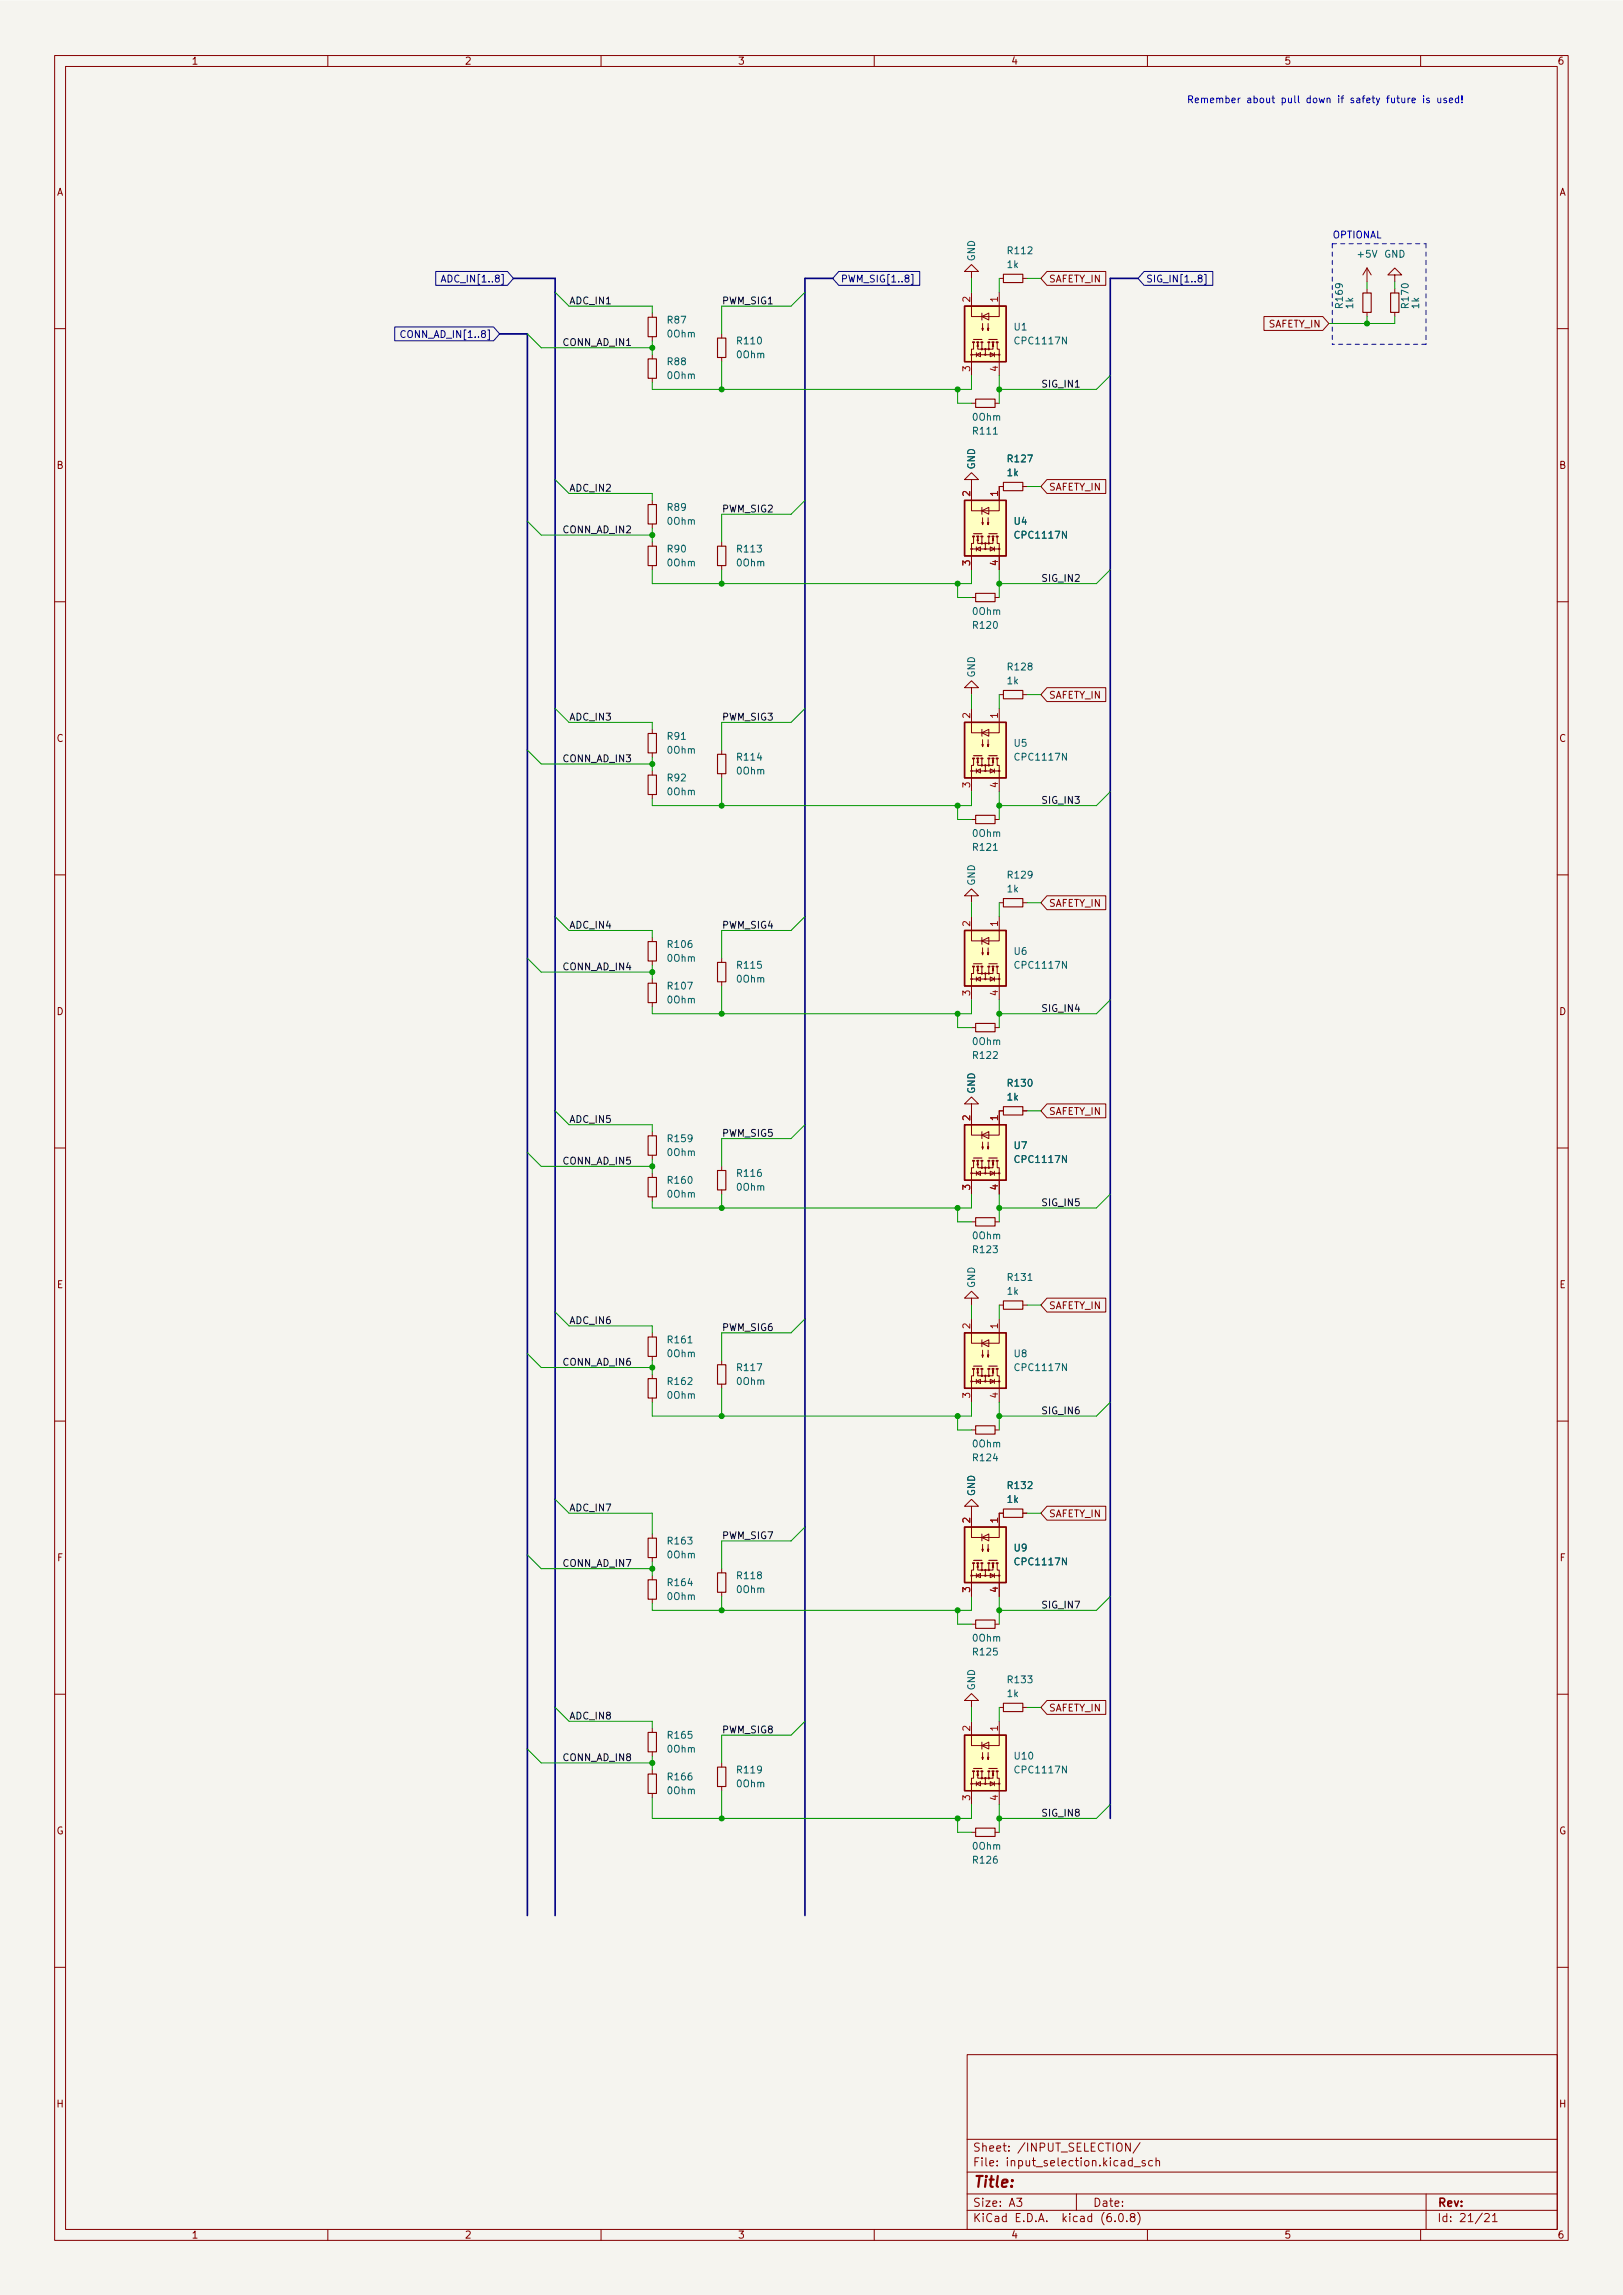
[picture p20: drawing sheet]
<svg xmlns="http://www.w3.org/2000/svg" width="297mm" height="420mm" viewBox="0 0 297 420" stroke-linecap="round" stroke-linejoin="round" font-family="sans-serif">
<defs><g id="words">
<text font-size="2.8" fill="#840000" x="178" y="400.5">Title:</text>
<g font-size="2.1" fill="#840000">
<text x="178" y="393.9">Sheet: /INPUT_SELECTION/</text>
<text x="178" y="396.6">File: input_selection.kicad_sch</text>
<text x="178" y="406.8">KiCad E.D.A. kicad (6.0.8)</text>
<text x="178" y="404">Size: A3</text>
<text x="200" y="404">Date:</text>
<text x="263" y="404">Rev:</text>
<text x="263" y="406.8">Id: 21/21</text>
</g>
<g font-size="1.8" fill="#840000">
<text x="35" y="11.8">1</text>
<text x="85" y="11.8">2</text>
<text x="135" y="11.8">3</text>
<text x="185" y="11.8">4</text>
<text x="235" y="11.8">5</text>
<text x="285" y="11.8">6</text>
<text x="10.3" y="35.8">A</text>
<text x="285.3" y="35.8">A</text>
<text x="191.9" y="51.7">SAFETY_IN</text>
<text x="232" y="60">SAFETY_IN</text>
<text x="10.3" y="85.8">B</text>
<text x="191.9" y="89.8">SAFETY_IN</text>
<text x="285.3" y="85.8">B</text>
<text x="191.9" y="127.9">SAFETY_IN</text>
<text x="10.3" y="135.8">C</text>
<text x="285.3" y="135.8">C</text>
<text x="191.9" y="166">SAFETY_IN</text>
<text x="10.3" y="185.8">D</text>
<text x="285.3" y="185.8">D</text>
<text x="191.9" y="204.1">SAFETY_IN</text>
<text x="10.4" y="235.8">E</text>
<text x="191.9" y="239.7">SAFETY_IN</text>
<text x="285.4" y="235.8">E</text>
<text x="191.9" y="277.8">SAFETY_IN</text>
<text x="10.4" y="285.8">F</text>
<text x="285.5" y="285.8">F</text>
<text x="191.9" y="313.3">SAFETY_IN</text>
<text x="10.3" y="335.8">G</text>
<text x="285.3" y="335.8">G</text>
<text x="10.3" y="385.8">H</text>
<text x="285.3" y="385.8">H</text>
<text x="35" y="409.8">1</text>
<text x="85" y="409.8">2</text>
<text x="135" y="409.8">3</text>
<text x="185" y="409.8">4</text>
<text x="235" y="409.8">5</text>
<text x="285" y="409.8">6</text>
</g>
<g font-size="1.8" fill="#0000c2">
<text x="217.2" y="18.9">Remember about pull down if safety future is used!</text>
<text x="243.8" y="43.6">OPTIONAL</text>
</g>
<g font-size="1.8" fill="#006464">
<text x="178.4" y="47.9" transform="rotate(-90 178.4 47.9)">GND</text>
<text x="184.6" y="46.5">R112</text>
<text x="248.6" y="47.2">+5V</text>
<text x="253.3" y="47.2">GND</text>
<text x="184.4" y="49.1">1k</text>
<text x="122.2" y="59.2">R87</text>
<text x="245.7" y="56.3" transform="rotate(-90 245.7 56.3)">R169</text>
<text x="247.6" y="56.5" transform="rotate(-90 247.6 56.5)">1k</text>
<text x="257.8" y="56.3" transform="rotate(-90 257.8 56.3)">R170</text>
<text x="259.7" y="56.5" transform="rotate(-90 259.7 56.5)">1k</text>
<text x="122.2" y="61.8">0Ohm</text>
<text x="134.9" y="65.6">0Ohm</text>
<text x="135" y="63">R110</text>
<text x="185.6" y="60.5">U1</text>
<text x="186" y="63">CPC1117N</text>
<text x="122.2" y="69.4">0Ohm</text>
<text x="122.2" y="66.8">R88</text>
<text x="178.1" y="77">0Ohm</text>
<text x="178.2" y="79.5">R111</text>
<text x="178.4" y="86" transform="rotate(-90 178.4 86)">GND</text>
<text x="184.4" y="87.2">1k</text>
<text x="184.6" y="84.6">R127</text>
<text x="122.2" y="93.5">R89</text>
<text x="122.2" y="96.1">0Ohm</text>
<text x="122.2" y="101.1">R90</text>
<text x="135" y="101.1">R113</text>
<text x="185.6" y="96.1">U4</text>
<text x="186" y="98.6">CPC1117N</text>
<text x="122.2" y="103.7">0Ohm</text>
<text x="134.9" y="103.7">0Ohm</text>
<text x="178.1" y="112.6">0Ohm</text>
<text x="178.2" y="115.1">R120</text>
<text x="178.4" y="124.1" transform="rotate(-90 178.4 124.1)">GND</text>
<text x="184.4" y="125.3">1k</text>
<text x="184.6" y="122.7">R128</text>
<text x="122.2" y="138">0Ohm</text>
<text x="122.2" y="135.4">R91</text>
<text x="185.6" y="136.7">U5</text>
<text x="122.2" y="143">R92</text>
<text x="134.9" y="141.8">0Ohm</text>
<text x="135" y="139.2">R114</text>
<text x="186" y="139.2">CPC1117N</text>
<text x="122.2" y="145.6">0Ohm</text>
<text x="178.1" y="153.2">0Ohm</text>
<text x="178.2" y="155.7">R121</text>
<text x="184.6" y="160.8">R129</text>
<text x="178.4" y="162.2" transform="rotate(-90 178.4 162.2)">GND</text>
<text x="184.4" y="163.4">1k</text>
<text x="122.3" y="173.5">R106</text>
<text x="122.2" y="176.1">0Ohm</text>
<text x="134.9" y="179.9">0Ohm</text>
<text x="135" y="177.3">R115</text>
<text x="185.6" y="174.8">U6</text>
<text x="186" y="177.3">CPC1117N</text>
<text x="122.2" y="183.7">0Ohm</text>
<text x="122.3" y="181.1">R107</text>
<text x="178.1" y="191.3">0Ohm</text>
<text x="178.2" y="193.8">R122</text>
<text x="178.4" y="200.3" transform="rotate(-90 178.4 200.3)">GND</text>
<text x="184.4" y="201.5">1k</text>
<text x="184.6" y="198.9">R130</text>
<text x="122.3" y="209.1">R159</text>
<text x="122.2" y="211.6">0Ohm</text>
<text x="135" y="215.4">R116</text>
<text x="185.6" y="210.4">U7</text>
<text x="186" y="212.9">CPC1117N</text>
<text x="122.2" y="219.2">0Ohm</text>
<text x="122.3" y="216.7">R160</text>
<text x="134.9" y="218">0Ohm</text>
<text x="178.1" y="226.9">0Ohm</text>
<text x="178.2" y="229.4">R123</text>
<text x="178.4" y="235.8" transform="rotate(-90 178.4 235.8)">GND</text>
<text x="184.4" y="237">1k</text>
<text x="184.6" y="234.5">R131</text>
<text x="122.3" y="245.9">R161</text>
<text x="122.2" y="248.5">0Ohm</text>
<text x="135" y="251">R117</text>
<text x="185.6" y="248.5">U8</text>
<text x="186" y="251">CPC1117N</text>
<text x="122.2" y="256.1">0Ohm</text>
<text x="122.3" y="253.5">R162</text>
<text x="134.9" y="253.5">0Ohm</text>
<text x="178.1" y="265">0Ohm</text>
<text x="178.2" y="267.5">R124</text>
<text x="178.4" y="273.9" transform="rotate(-90 178.4 273.9)">GND</text>
<text x="184.4" y="275.1">1k</text>
<text x="184.6" y="272.6">R132</text>
<text x="122.2" y="285.3">0Ohm</text>
<text x="122.3" y="282.7">R163</text>
<text x="185.6" y="284">U9</text>
<text x="186" y="286.6">CPC1117N</text>
<text x="122.2" y="292.9">0Ohm</text>
<text x="122.3" y="290.4">R164</text>
<text x="134.9" y="291.6">0Ohm</text>
<text x="135" y="289.1">R118</text>
<text x="178.1" y="300.5">0Ohm</text>
<text x="178.2" y="303.1">R125</text>
<text x="178.4" y="309.5" transform="rotate(-90 178.4 309.5)">GND</text>
<text x="184.4" y="310.7">1k</text>
<text x="184.6" y="308.1">R133</text>
<text x="122.2" y="320.8">0Ohm</text>
<text x="122.3" y="318.3">R165</text>
<text x="185.8" y="322.1">U10</text>
<text x="122.2" y="328.5">0Ohm</text>
<text x="122.3" y="325.9">R166</text>
<text x="134.9" y="327.2">0Ohm</text>
<text x="135" y="324.7">R119</text>
<text x="186" y="324.7">CPC1117N</text>
<text x="178.1" y="338.6">0Ohm</text>
<text x="178.2" y="341.2">R126</text>
</g>
<g font-size="1.8" fill="#000084">
<text x="81.8" y="51.7">ADC_IN[1..8]</text>
<text x="153.8" y="51.7">PWM_SIG[1..8]</text>
<text x="209.7" y="51.7">SIG_IN[1..8]</text>
<text x="74.4" y="61.9">CONN_AD_IN[1..8]</text>
</g>
<g font-size="1.8" fill="#0f0f0f">
<text x="104.1" y="55.7">ADC_IN1</text>
<text x="132.1" y="55.7">PWM_SIG1</text>
<text x="102.9" y="63.3">CONN_AD_IN1</text>
<text x="190.5" y="70.9">SIG_IN1</text>
<text x="104.1" y="90">ADC_IN2</text>
<text x="132.1" y="93.8">PWM_SIG2</text>
<text x="102.9" y="97.6">CONN_AD_IN2</text>
<text x="190.5" y="106.5">SIG_IN2</text>
<text x="104.1" y="131.9">ADC_IN3</text>
<text x="132.1" y="131.9">PWM_SIG3</text>
<text x="102.9" y="139.5">CONN_AD_IN3</text>
<text x="190.5" y="147.1">SIG_IN3</text>
<text x="104.1" y="170">ADC_IN4</text>
<text x="132.1" y="170">PWM_SIG4</text>
<text x="102.9" y="177.6">CONN_AD_IN4</text>
<text x="190.5" y="185.2">SIG_IN4</text>
<text x="104.1" y="205.6">ADC_IN5</text>
<text x="132.1" y="208.1">PWM_SIG5</text>
<text x="102.9" y="213.2">CONN_AD_IN5</text>
<text x="190.5" y="220.8">SIG_IN5</text>
<text x="104.1" y="242.4">ADC_IN6</text>
<text x="132.1" y="243.7">PWM_SIG6</text>
<text x="102.9" y="250">CONN_AD_IN6</text>
<text x="190.5" y="258.9">SIG_IN6</text>
<text x="104.1" y="276.7">ADC_IN7</text>
<text x="132.1" y="281.8">PWM_SIG7</text>
<text x="102.9" y="286.8">CONN_AD_IN7</text>
<text x="190.5" y="294.5">SIG_IN7</text>
<text x="104.1" y="314.8">ADC_IN8</text>
<text x="132.1" y="317.3">PWM_SIG8</text>
<text x="102.9" y="322.4">CONN_AD_IN8</text>
<text x="190.5" y="332.6">SIG_IN8</text>
</g>
<g font-size="1.8" fill="#a90000">
<text x="177.5" y="55.3" transform="rotate(-90 177.5 55.3)">2</text>
<text x="182.6" y="55.3" transform="rotate(-90 182.6 55.3)">1</text>
<text x="177.5" y="68" transform="rotate(-90 177.5 68)">3</text>
<text x="182.6" y="68" transform="rotate(-90 182.6 68)">4</text>
<text x="177.5" y="90.8" transform="rotate(-90 177.5 90.8)">2</text>
<text x="182.6" y="90.8" transform="rotate(-90 182.6 90.8)">1</text>
<text x="177.5" y="103.5" transform="rotate(-90 177.5 103.5)">3</text>
<text x="182.6" y="103.5" transform="rotate(-90 182.6 103.5)">4</text>
<text x="177.5" y="131.5" transform="rotate(-90 177.5 131.5)">2</text>
<text x="182.6" y="131.5" transform="rotate(-90 182.6 131.5)">1</text>
<text x="177.5" y="144.2" transform="rotate(-90 177.5 144.2)">3</text>
<text x="182.6" y="144.2" transform="rotate(-90 182.6 144.2)">4</text>
<text x="177.5" y="169.6" transform="rotate(-90 177.5 169.6)">2</text>
<text x="182.6" y="169.6" transform="rotate(-90 182.6 169.6)">1</text>
<text x="177.5" y="182.3" transform="rotate(-90 177.5 182.3)">3</text>
<text x="182.6" y="182.3" transform="rotate(-90 182.6 182.3)">4</text>
<text x="177.5" y="205.1" transform="rotate(-90 177.5 205.1)">2</text>
<text x="182.6" y="205.1" transform="rotate(-90 182.6 205.1)">1</text>
<text x="177.5" y="217.8" transform="rotate(-90 177.5 217.8)">3</text>
<text x="182.6" y="217.8" transform="rotate(-90 182.6 217.8)">4</text>
<text x="177.5" y="243.2" transform="rotate(-90 177.5 243.2)">2</text>
<text x="182.6" y="243.2" transform="rotate(-90 182.6 243.2)">1</text>
<text x="177.5" y="255.9" transform="rotate(-90 177.5 255.9)">3</text>
<text x="182.6" y="255.9" transform="rotate(-90 182.6 255.9)">4</text>
<text x="177.5" y="278.8" transform="rotate(-90 177.5 278.8)">2</text>
<text x="182.6" y="278.8" transform="rotate(-90 182.6 278.8)">1</text>
<text x="177.5" y="291.5" transform="rotate(-90 177.5 291.5)">3</text>
<text x="182.6" y="291.5" transform="rotate(-90 182.6 291.5)">4</text>
<text x="177.5" y="316.9" transform="rotate(-90 177.5 316.9)">2</text>
<text x="182.6" y="316.9" transform="rotate(-90 182.6 316.9)">1</text>
<text x="177.5" y="329.6" transform="rotate(-90 177.5 329.6)">3</text>
<text x="182.6" y="329.6" transform="rotate(-90 182.6 329.6)">4</text>
</g>
</g></defs>
<path d="M0 .2h297v420h-297z" fill="#f5f4ef" stroke="#f5f4ef" stroke-width=".18"/>
<g fill="none" stroke="#840000" stroke-width=".18">
<path d="M10 10.2h277v400h-277zM12 12.2h273v396h-273zM60 10.2v2M110 10.2v2M160 10.2v2M210 10.2v2M260 10.2v2M119.4 57.3v.8M177.8 49.7h1.3l-1.3-1.3-1.3 1.3h1.3v1.3M177.8 53.5v4.5h5.1v-4.5M179.7 58l1.3-.7v1.3zM179.7 57.3v1.3"/>
<path d="M179.8 59.2v1.3l-.1-.4h.3l-.2 .4M180.8 59.2v1.3l-.1-.4h.3l-.2 .4M182.9 51h.7M187.2 51h.8M191.6 49.7h10.8v2.5h-10.8l-1.1-1.2zM231.3 58h10.8l1.1 1.2-1.1 1.3h-10.8zM250.2 49.1v2.5M250.2 52.9v.7M250.2 57.2v.8M250.2 49.1l-.8 1.2M250.2 49.1l.8 1.2M255.3 50.3h1.2l-1.2-1.2-1.3 1.2h1.3v1.3"/>
<path d="M255.3 52.9v.7M255.3 57.2v.8M10 60.2h2M119.4 61.6v.8M119.4 64.9v.8M119.4 69.3v.7M132.1 61.1v.8M132.1 65.4v.8M177.8 64.9h5.1M177.8 73.8h.8M178.2 62.8v1.1h-.4v4.8M178.7 64.9l.8-.3v.7z"/>
<path d="M178.7 64.6v.7M178.9 62.8v1.1h.8M178.9 62.9l.2 .5h-.3zM179.7 62.8v1.1h1.3v-1.1M180.3 63.9v1M181.2 64.6l.8 .3-.8 .4zM181.7 62.8v1.1h-.7M181.7 62.9l.2 .5h-.3zM182 64.6v.7M182.1 73.8h.8M182.5 62.8v1.1h.4v4.8M285 60.2h2"/>
<path d="M119.4 91.6v.8M119.4 95.9v.8M119.4 99.2v.8M132.1 99.2v.8M177.8 87.8h1.3l-1.3-1.3-1.3 1.3h1.3v5.7h5.1v-4.4h.7M178.2 98.3v1.2h-.4v4.8M178.9 98.3v1.2h.8M178.9 98.5l.2 .5h-.3zM179.7 93.5l1.3-.6v1.2zM179.7 98.3v1.2h1.3v-1.2M179.7 92.9v1.2M179.8 94.8v1.3l-.1-.4h.3l-.2 .4"/>
<path d="M180.3 99.5v1M180.8 94.8v1.3l-.1-.4h.3l-.2 .4M181.7 98.3v1.2h-.7M181.7 98.5l.2 .5h-.3zM182.5 98.3v1.2h.4v4.8M187.2 89.1h.8M191.6 87.8h10.8v2.5h-10.8l-1.1-1.2zM10 110.2h2M119.4 103.5v.8M132.1 103.5v.8M177.8 100.5h5.1M177.8 109.4h.8"/>
<path d="M178.7 100.5l.8-.4v.8zM178.7 100.1v.8M181.2 100.1l.8 .4-.8 .4zM182 100.1v.8M182.1 109.4h.8M285 110.2h2M119.4 133.5v.8M119.4 137.8v.8M132.1 137.3v.8M177.8 125.9h1.3l-1.3-1.3-1.3 1.3h1.3v1.3M177.8 129.7v4.5h5.1v-4.5M178.2 139v1.1h-.4v4.8"/>
<path d="M178.9 139v1.1h.8M178.9 139.1l.2 .5h-.3zM179.7 134.2l1.3-.7v1.3zM179.7 139v1.1h1.3v-1.1M179.7 133.5v1.3M179.8 135.4v1.3l-.1-.4h.3l-.2 .4M180.8 135.4v1.3l-.1-.4h.3l-.2 .4M181.7 139v1.1h-.7M181.7 139.1l.2 .5h-.3zM182.5 139v1.1h.4v4.8M182.9 127.2h.7M187.2 127.2h.8"/>
<path d="M191.6 125.9h10.8v2.5h-10.8l-1.1-1.2zM119.4 141.1v.8M119.4 145.5v.7M132.1 141.6v.8M177.8 141.1h5.1M177.8 150h.8M178.7 141.1l.8-.3v.7zM178.7 140.8v.7M180.3 140.1v1M181.2 140.8l.8 .3-.8 .4zM182 140.8v.7M182.1 150h.8"/>
<path d="M10 160.2h2M119.4 171.6v.8M119.4 175.9v.8M119.4 179.2v.8M132.1 175.4v.8M132.1 179.7v.8M177.8 167.8v4.5h5.1v-4.5M177.8 164h1.3l-1.3-1.3-1.3 1.3h1.3v1.3M177.8 179.2h5.1M178.2 177.1v1.1h-.4v4.8M178.7 179.2l.8-.3v.7zM178.7 178.9v.7"/>
<path d="M178.9 177.1v1.1h.8M178.9 177.2l.2 .5h-.3zM179.7 172.3l1.3-.7v1.3zM179.7 177.1v1.1h1.3v-1.1M179.7 171.6v1.3M179.8 173.5v1.3l-.1-.4h.3l-.2 .4M180.3 178.2v1M180.8 173.5v1.3l-.1-.4h.3l-.2 .4M181.2 178.9l.8 .3-.8 .4zM181.7 177.1v1.1h-.7M181.7 177.2l.2 .5h-.3zM182 178.9v.7"/>
<path d="M182.5 177.1v1.1h.4v4.8M182.9 165.3h.7M187.2 165.3h.8M191.6 164h10.8v2.5h-10.8l-1.1-1.2zM285 160.2h2M119.4 183.6v.7M177.8 188.1h.8M182.1 188.1h.8M10 210.2h2M119.4 207.2v.7M119.4 211.5v.8M119.4 214.8v.8"/>
<path d="M119.4 219.1v.8M132.1 213.5v.8M132.1 217.8v.8M177.8 202.1h1.3l-1.3-1.3-1.3 1.3h1.3v5.7h5.1v-4.4h.7M177.8 214.8h5.1M178.2 212.6v1.2h-.4v4.8M178.7 214.8l.8-.4v.8zM178.7 214.4v.8M178.9 212.6v1.2h.8M178.9 212.8l.2 .5h-.3zM179.7 207.8l1.3-.6v1.2zM179.7 212.6v1.2h1.3v-1.2"/>
<path d="M179.7 207.2v1.2M179.8 209.1v1.3l-.1-.4h.3l-.2 .4M180.3 213.8v1M180.8 209.1v1.3l-.1-.4h.3l-.2 .4M181.2 214.4l.8 .4-.8 .4zM181.7 212.6v1.2h-.7M181.7 212.8l.2 .5h-.3zM182 214.4v.8M182.5 212.6v1.2h.4v4.8M187.2 203.4h.8M191.6 202.1h10.8v2.5h-10.8l-1.1-1.2zM285 210.2h2"/>
<path d="M177.8 237.7h1.3l-1.3-1.3-1.3 1.3h1.3v1.2M177.8 223.7h.8M182.1 223.7h.8M182.9 238.9h.7M187.2 238.9h.8M191.6 237.7h10.8v2.5h-10.8l-1.1-1.3zM119.4 244v.8M119.4 248.3v.8M119.4 251.6v.8M119.4 255.9v.8M132.1 249.1v.8M132.1 253.4v.8"/>
<path d="M177.8 241.5v4.4h5.1v-4.4M177.8 252.9h5.1M178.2 250.7v1.2h-.4v4.8M178.7 252.9l.8-.4v.8zM178.7 252.5v.8M178.9 250.7v1.2h.8M178.9 250.9l.2 .5h-.3zM179.7 245.9l1.3-.6v1.2zM179.7 250.7v1.2h1.3v-1.2M179.7 245.3v1.2M179.8 247.2v1.3l-.1-.4h.3l-.2 .4M180.3 251.9v1"/>
<path d="M180.8 247.2v1.3l-.1-.4h.3l-.2 .4M181.2 252.5l.8 .4-.8 .4zM181.7 250.7v1.2h-.7M181.7 250.9l.2 .5h-.3zM182 252.5v.8M182.5 250.7v1.2h.4v4.8M10 260.2h2M177.8 275.8h1.3l-1.3-1.3-1.3 1.3h1.3v5.7h5.1v-4.5h.7M177.8 261.8h.8M182.1 261.8h.8M187.2 277h.8M191.6 275.8h10.8v2.5h-10.8l-1.1-1.3z"/>
<path d="M285 260.2h2M119.4 280.8v.8M119.4 285.2v.7M119.4 288.5v.7M119.4 292.8v.7M132.1 287.2v.8M132.1 291.5v.8M177.8 297.3h.8M177.8 288.5h5.1M178.2 286.3v1.1h-.4v4.9M178.7 288.5l.8-.4v.7zM178.7 288.1v.7"/>
<path d="M178.9 286.3v1.1h.8M178.9 286.4l.2 .5h-.3zM179.7 281.5l1.3-.7v1.3zM179.7 286.3v1.1h1.3v-1.1M179.7 280.8v1.3M179.8 282.7v1.3l-.1-.4h.3l-.2 .4M180.3 287.4v1.1M180.8 282.7v1.3l-.1-.4h.3l-.2 .4M181.2 288.1l.8 .4-.8 .3zM181.7 286.3v1.1h-.7M181.7 286.4l.2 .5h-.3zM182 288.1v.7"/>
<path d="M182.1 297.3h.8M182.5 286.3v1.1h.4v4.9M10 310.2h2M119.4 316.4v.8M177.8 311.3h1.3l-1.3-1.3-1.3 1.3h1.3v1.3M177.8 315.1v4.5h5.1v-4.5M179.7 319.6l1.3-.7v1.3zM179.7 318.9v1.3M182.9 312.6h.7M187.2 312.6h.8M191.6 311.3h10.8v2.6h-10.8l-1.1-1.3zM285 310.2h2"/>
<path d="M119.4 320.7v.8M119.4 324v.8M119.4 328.3v.8M132.1 322.7v.8M132.1 327.1v.7M177.8 335.4h.8M177.8 326.6h5.1M178.2 324.4v1.1h-.4v4.9M178.7 326.6l.8-.4v.7zM178.7 326.2v.7M178.9 324.4v1.1h.8M178.9 324.5l.2 .5h-.3z"/>
<path d="M179.7 324.4v1.1h1.3v-1.1M179.8 320.8v1.3l-.1-.4h.3l-.2 .4M180.3 325.5v1.1M180.8 320.8v1.3l-.1-.4h.3l-.2 .4M181.2 326.2l.8 .4-.8 .3zM181.7 324.4v1.1h-.7M181.7 324.5l.2 .5h-.3zM182 326.2v.7M182.1 335.4h.8M182.5 324.4v1.1h.4v4.9M10 360.2h2M177 376.2h108v32h-108z"/>
<path d="M285 360.2h2M177 397.7h108M177 391.7h108M206.9 392.3v1.5l-.9-1.5v1.5M207.2 395.6l-.4-.1-.3 .3v.5l.1 .2h.6M207.2 395v1.5M207.6 396.7h1.1M208.6 392.3l-1.2 1.9M209.6 395.6l-.4-.1-.2 .3 .1 .2 .5 .1v.4h-.6M210.9 395.6l-.4-.1-.3 .3v.5l.2 .2h.5M211.6 395.7l.2-.2 .3 .1 .1 .9M211.6 395v1.5"/>
<path d="M60 408.2v2M110 408.2v2M160 408.2v2M177 404.7h108M177 401.7h108M186.1 402.4h.9l-.5 .6 .4 .2v.6l-.2 .1h-.4l-.2-.1M197 401.7v3M204.1 406.6v.1M204.9 405.3l.2-.1a.8 .8 0 0 1 .5 .8 .8 .8 0 0 1-.5 .7 1 1 0 0 1-.2-1.4zM206.2 406.6v.1M207.1 405.9l-.2-.3v-.2l.2-.2 .5 .1 .1 .2-.1 .2-.6 .3-.1 .2v.4l.2 .1h.5l.1-.2-.1-.5-.2-.1M208.2 405a1.72 1.72 0 0 1 0 2.3"/>
<path d="M210 408.2v2M260 408.2v2M261 401.7v6.5M271.7 405.4l.6-.2 .2 .2 .1 .3-.9 1h.9M273.1 405.7l.5-.5v1.5M273.1 406.7h.9"/>
<circle cx="177.8" cy="64.9" r=".13"/>
<circle cx="179.7" cy="63.9" r=".13"/>
<circle cx="180.3" cy="64.9" r=".13"/>
<circle cx="180.3" cy="63.9" r=".13"/>
<circle cx="181" cy="63.9" r=".13"/>
<circle cx="182.9" cy="64.9" r=".13"/>
<circle cx="179.7" cy="99.5" r=".13"/>
<circle cx="180.3" cy="99.5" r=".13"/>
<circle cx="181" cy="99.5" r=".13"/>
<circle cx="177.8" cy="100.5" r=".13"/>
<circle cx="180.3" cy="100.5" r=".13"/>
<circle cx="182.9" cy="100.5" r=".13"/>
<circle cx="177.8" cy="141.1" r=".13"/>
<circle cx="179.7" cy="140.1" r=".13"/>
<circle cx="180.3" cy="140.1" r=".13"/>
<circle cx="180.3" cy="141.1" r=".13"/>
<circle cx="181" cy="140.1" r=".13"/>
<circle cx="182.9" cy="141.1" r=".13"/>
<circle cx="177.8" cy="179.2" r=".13"/>
<circle cx="179.7" cy="178.2" r=".13"/>
<circle cx="180.3" cy="179.2" r=".13"/>
<circle cx="180.3" cy="178.2" r=".13"/>
<circle cx="181" cy="178.2" r=".13"/>
<circle cx="182.9" cy="179.2" r=".13"/>
<circle cx="177.8" cy="214.8" r=".13"/>
<circle cx="179.7" cy="213.8" r=".13"/>
<circle cx="180.3" cy="214.8" r=".13"/>
<circle cx="180.3" cy="213.8" r=".13"/>
<circle cx="181" cy="213.8" r=".13"/>
<circle cx="182.9" cy="214.8" r=".13"/>
<circle cx="177.8" cy="252.9" r=".13"/>
<circle cx="179.7" cy="251.9" r=".13"/>
<circle cx="180.3" cy="251.9" r=".13"/>
<circle cx="180.3" cy="252.9" r=".13"/>
<circle cx="181" cy="251.9" r=".13"/>
<circle cx="182.9" cy="252.9" r=".13"/>
<circle cx="177.8" cy="288.5" r=".13"/>
<circle cx="179.7" cy="287.4" r=".13"/>
<circle cx="180.3" cy="287.4" r=".13"/>
<circle cx="180.3" cy="288.5" r=".13"/>
<circle cx="181" cy="287.4" r=".13"/>
<circle cx="182.9" cy="288.5" r=".13"/>
<circle cx="177.8" cy="326.6" r=".13"/>
<circle cx="179.7" cy="325.5" r=".13"/>
<circle cx="180.3" cy="325.5" r=".13"/>
<circle cx="180.3" cy="326.6" r=".13"/>
<circle cx="181" cy="325.5" r=".13"/>
<circle cx="182.9" cy="326.6" r=".13"/>
</g>
<g fill="none" stroke="#840000" stroke-width=".2">
<path d="M118.6 58.1h1.5v3.5h-1.5zM183.6 50.2h3.6v1.5h-3.6zM249.4 53.6h1.6v3.6h-1.6zM254.5 53.6h1.5v3.6h-1.5zM118.6 65.7h1.5v3.6h-1.5zM131.3 61.9h1.5v3.5h-1.5zM178.2 62.1h1.5M178.6 73.1h3.5v1.5h-3.5zM181 62.1h1.5M118.6 92.4h1.5v3.5h-1.5zM118.6 100h1.5v3.5h-1.5zM131.3 100h1.5v3.5h-1.5z"/>
<path d="M178.2 97.7h1.5M181 97.7h1.5M183.6 88.3h3.6v1.5h-3.6zM178.6 108.6h3.5v1.6h-3.5zM118.6 134.3h1.5v3.5h-1.5zM131.3 138.1h1.5v3.5h-1.5zM178.2 138.3h1.5M181 138.3h1.5M183.6 126.4h3.6v1.5h-3.6zM118.6 141.9h1.5v3.6h-1.5zM178.6 149.3h3.5v1.5h-3.5zM118.6 172.4h1.5v3.5h-1.5z"/>
<path d="M131.3 176.2h1.5v3.5h-1.5zM178.2 176.4h1.5M181 176.4h1.5M183.6 164.5h3.6v1.5h-3.6zM118.6 180h1.5v3.6h-1.5zM178.6 187.4h3.5v1.5h-3.5zM118.6 215.6h1.5v3.5h-1.5zM118.6 207.9h1.5v3.6h-1.5zM131.3 214.3h1.5v3.5h-1.5zM178.2 212h1.5M181 212h1.5M183.6 202.6h3.6v1.5h-3.6z"/>
<path d="M178.6 222.9h3.5v1.6h-3.5zM183.6 238.2h3.6v1.5h-3.6zM118.6 244.8h1.5v3.5h-1.5zM118.6 252.4h1.5v3.5h-1.5zM131.3 249.9h1.5v3.5h-1.5zM178.2 250.1h1.5M181 250.1h1.5M178.6 261h3.5v1.6h-3.5zM183.6 276.3h3.6v1.5h-3.6zM118.6 289.2h1.5v3.6h-1.5zM118.6 281.6h1.5v3.6h-1.5zM131.3 288h1.5v3.5h-1.5z"/>
<path d="M178.2 285.7h1.5M178.6 296.6h3.5v1.5h-3.5zM181 285.7h1.5M118.6 317.2h1.5v3.5h-1.5zM183.6 311.8h3.6v1.6h-3.6zM118.6 324.8h1.5v3.5h-1.5zM131.3 323.5h1.5v3.6h-1.5zM178.2 323.8h1.5M178.6 334.7h3.5v1.5h-3.5zM181 323.8h1.5"/>
</g>
<g fill="#ffffc2" stroke="#ffffc2" stroke-width=".18">
<path d="M176.5 170.3h7.6v10.2h-7.6z"/>
<path d="M176.5 56h7.6v10.2h-7.6z"/>
<path d="M176.5 279.6h7.6v10.1h-7.6z"/>
<path d="M176.5 132.2h7.6v10.2h-7.6z"/>
<path d="M176.5 91.6h7.6v10.2h-7.6z"/>
<path d="M176.5 205.9h7.6v10.2h-7.6z"/>
<path d="M176.5 244h7.6v10.2h-7.6z"/>
<path d="M176.5 317.7h7.6v10.1h-7.6z"/>
</g>
<path d="M176.5 56h7.6v10.2h-7.6zM176.5 91.6h7.6v10.2h-7.6zM176.5 132.2h7.6v10.2h-7.6zM176.5 170.3h7.6v10.2h-7.6zM176.5 205.9h7.6v10.2h-7.6zM176.5 244h7.6v10.2h-7.6zM176.5 279.6h7.6v10.1h-7.6zM176.5 317.7h7.6v10.1h-7.6z" fill="none" stroke="#840000" stroke-width=".25"/>
<g fill="none" stroke="#840000" stroke-width=".36">
<path d="M178.1 62.7h.2M178.8 62.7h.3M179.6 62.7h.2M180.8 62.7h.3M181.6 62.7h.3M182.4 62.7h.2M178.1 98.2h.2M178.8 98.2h.3M179.6 98.2h.2M180.8 98.2h.3M181.6 98.2h.3M182.4 98.2h.2"/>
<path d="M178.1 138.9h.2M178.8 138.9h.3M179.6 138.9h.2M180.8 138.9h.3M181.6 138.9h.3M182.4 138.9h.2M178.1 177h.2M178.8 177h.3M179.6 177h.2M180.8 177h.3M181.6 177h.3M182.4 177h.2"/>
<path d="M178.1 212.5h.2M178.8 212.5h.3M179.6 212.5h.2M180.8 212.5h.3M181.6 212.5h.3M182.4 212.5h.2M178.1 250.6h.2M178.8 250.6h.3M179.6 250.6h.2M180.8 250.6h.3M181.6 250.6h.3M182.4 250.6h.2"/>
<path d="M178.1 286.2h.2M178.8 286.2h.3M179.6 286.2h.2M180.8 286.2h.3M181.6 286.2h.3M182.4 286.2h.2M178.1 324.3h.2M178.8 324.3h.3M179.6 324.3h.2M180.8 324.3h.3M181.6 324.3h.3M182.4 324.3h.2"/>
</g>
<path d="M72.2 59.9h18.1l1.1 1.2-1.1 1.3h-18.1zM79.7 49.7h13.2l1.1 1.3-1.1 1.2h-13.2zM80.7 51.6l.5-1.2 .4 1.2M80.9 51.3h.6M153.5 49.7h14.8v2.5h-14.8l-1.1-1.2zM166.8 50.2h.3v1.9h-.3M209.4 49.7h12.6v2.5h-12.6l-1.1-1.2zM219.5 50.9l-.2-.2v-.2l.2-.1h.4v.4l-.5 .2-.1 .1v.3l.2 .2h.3l.2-.2v-.3l-.2-.2M220.4 50.2h.3v1.9h-.3M74.2 60.6a.6 .6 0 0 0-.9 .5 .6 .6 0 0 0 .6 .7l.3-.1" fill="none" stroke="#000084" stroke-width=".18"/>
<g fill="none" stroke="#0000c2" stroke-width=".18">
<path d="M257.7 18v.8M258.1 18l-.4 .2M258.4 18.4l.6-.1v-.3h-.4l-.2 .1 .1 .6h.5M260.5 17.5v.2M260.5 18v.8M261.6 18h-.3l-.2 .1 .1 .2 .4 .1v.3h-.5M263.1 18l.1 .7 .3 .1 .2-.1M263.7 18v.8M264.7 18h-.3l-.2 .1 .1 .2 .4 .1v.3h-.5M265.3 18.4l.6-.1-.1-.3h-.4l-.1 .1v.6h.5M267 18h-.4l-.2 .2 .1 .5h.5M267 17.5v1.3"/>
<path d="M267.6 18.7v.1M267.6 17.5v.8"/>
</g>
<path d="M243.8 44.6v18.4M243.8 44.6h17.2M261 44.6v18.4M261 63h-17.2" fill="none" stroke="#0000c2" stroke-width=".18" stroke-dasharray=".8 .8"/>
<path d="M94 51h7.6v299.7M152.4 51h-5.1v299.7M208.3 51h-5.1v281.9M91.4 61.1h5.1v289.6" fill="none" stroke="#000084" stroke-width=".3"/>
<g fill="none" stroke="#009600" stroke-width=".18">
<path d="M101.6 53.5l2.5 2.5h15.3v1.3M147.3 53.5l-2.5 2.5h-12.7v5.1M177.8 51v2.5M182.9 51v2.5M188 51h2.5M250.2 51.6v1.3M250.2 58v1.2M255.3 58v1.2h-12.1M255.3 51.6v1.3M96.5 61.1l2.6 2.6h20.3M119.4 62.4v2.5M132.1 66.2v5.1"/>
<path d="M175.3 71.3v2.5h2.5M177.8 68.7v2.6h-58.4v-1.3M182.9 68.7v5.1M203.2 68.7l-2.5 2.6h-17.8M96.5 95.4l2.6 2.6h20.3M101.6 87.8l2.5 2.5h15.3v1.3M119.4 96.7v2.5M147.3 91.6l-2.5 2.5h-12.7v5.1M188 89.1h2.5M119.4 104.3v2.5h58.4v-2.5M132.1 104.3v2.5M175.3 106.8v2.6h2.5"/>
<path d="M182.9 104.3v5.1M203.2 104.3l-2.5 2.5h-17.8M96.5 137.3l2.6 2.6h20.3M101.6 129.7l2.5 2.5h15.3v1.3M119.4 138.6v2.5M147.3 129.7l-2.5 2.5h-12.7v5.1M177.8 127.2v2.5M182.9 127.2v2.5M188 127.2h2.5M132.1 142.4v5.1M175.3 147.5v2.5h2.5M177.8 144.9v2.6h-58.4v-1.3"/>
<path d="M182.9 144.9v5.1M203.2 144.9l-2.5 2.6h-17.8M96.5 175.4l2.6 2.6h20.3M101.6 167.8l2.5 2.5h15.3v1.3M119.4 176.7v2.5M147.3 167.8l-2.5 2.5h-12.7v5.1M177.8 165.3v2.5M182.9 165.3v2.5M188 165.3h2.5M132.1 180.5v5.1M175.3 185.6v2.5h2.5M177.8 183v2.6h-58.4v-1.3"/>
<path d="M182.9 183v5.1M203.2 183l-2.5 2.6h-17.8M96.5 211l2.6 2.5h20.3M101.6 203.4l2.5 2.5h15.3v1.3M119.4 212.3v2.5M132.1 218.6v2.5M147.3 205.9l-2.5 2.5h-12.7v5.1M177.8 218.6v2.5h-58.4v-1.2M182.9 218.6v5.1M188 203.4h2.5M203.2 218.6l-2.5 2.5h-17.8M175.3 221.1v2.6h2.5"/>
<path d="M177.8 238.9v2.6M182.9 238.9v2.6M188 238.9h2.5M96.5 247.8l2.6 2.6h20.3M101.6 240.2l2.5 2.5h15.3v1.3M119.4 256.7v2.5h58.4v-2.5M119.4 249.1v2.5M132.1 254.2v5M147.3 241.5l-2.5 2.5h-12.7v5.1M175.3 259.2v2.6h2.5M182.9 256.7v5.1M203.2 256.7l-2.5 2.5h-17.8"/>
<path d="M101.6 274.5l2.5 2.5h15.3v3.8M147.3 279.6l-2.5 2.5h-12.7v5.1M188 277h2.5M96.5 284.6l2.6 2.6h20.3M119.4 285.9v2.6M132.1 292.3v2.5M175.3 294.8v2.5h2.5M177.8 292.3v2.5h-58.4v-1.3M182.9 292.3v5M203.2 292.3l-2.5 2.5h-17.8M101.6 312.6l2.5 2.5h15.3v1.3M147.3 315.1l-2.5 2.6h-12.7v5"/>
<path d="M177.8 312.6v2.5M182.9 312.6v2.5M188 312.6h2.5M96.5 320.2l2.6 2.5h20.3M119.4 329.1v3.8h58.4v-2.5M119.4 321.5v2.5M132.1 327.8v5.1M175.3 332.9v2.5h2.5M182.9 330.4v5M203.2 330.4l-2.5 2.5h-17.8"/>
</g>
<g fill="#009600" stroke="#009600" stroke-width=".18">
<circle cx="132.1" cy="332.9" r=".46"/>
<circle cx="119.4" cy="322.7" r=".46"/>
<circle cx="175.3" cy="294.8" r=".46"/>
<circle cx="132.1" cy="294.8" r=".46"/>
<circle cx="175.3" cy="259.2" r=".46"/>
<circle cx="182.9" cy="259.2" r=".46"/>
<circle cx="182.9" cy="221.1" r=".46"/>
<circle cx="182.9" cy="294.8" r=".46"/>
<circle cx="132.1" cy="259.2" r=".46"/>
<circle cx="119.4" cy="287.2" r=".46"/>
<circle cx="175.3" cy="221.1" r=".46"/>
<circle cx="119.4" cy="250.4" r=".46"/>
<circle cx="132.1" cy="221.1" r=".46"/>
<circle cx="182.9" cy="332.9" r=".46"/>
<circle cx="175.3" cy="332.9" r=".46"/>
<circle cx="119.4" cy="98" r=".46"/>
<circle cx="132.1" cy="71.3" r=".46"/>
<circle cx="119.4" cy="63.7" r=".46"/>
<circle cx="119.4" cy="213.5" r=".46"/>
<circle cx="119.4" cy="178" r=".46"/>
<circle cx="132.1" cy="185.6" r=".46"/>
<circle cx="119.4" cy="139.9" r=".46"/>
<circle cx="175.3" cy="147.5" r=".46"/>
<circle cx="175.3" cy="185.6" r=".46"/>
<circle cx="182.9" cy="185.6" r=".46"/>
<circle cx="175.3" cy="71.3" r=".46"/>
<circle cx="182.9" cy="106.8" r=".46"/>
<circle cx="182.9" cy="71.3" r=".46"/>
<circle cx="175.3" cy="106.8" r=".46"/>
<circle cx="182.9" cy="147.5" r=".46"/>
<circle cx="132.1" cy="147.5" r=".46"/>
<circle cx="132.1" cy="106.8" r=".46"/>
<circle cx="250.2" cy="59.2" r=".46"/>
</g>
<use href="#words"/>
</svg>
